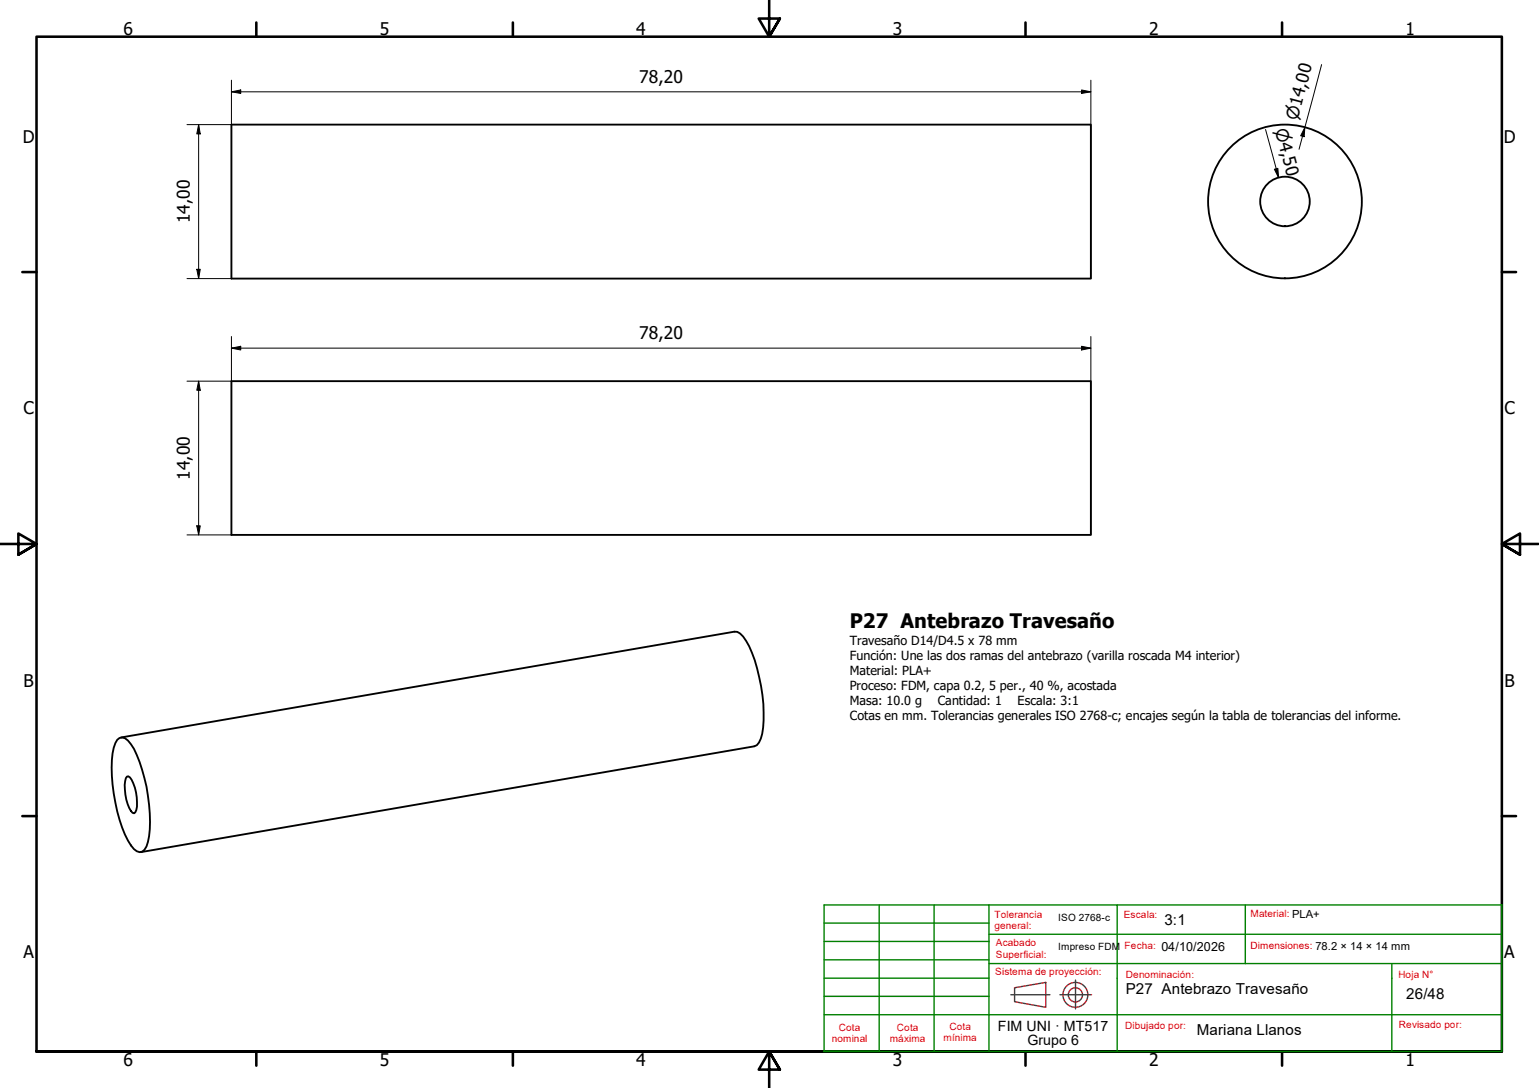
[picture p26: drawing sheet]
<svg xmlns="http://www.w3.org/2000/svg" width="420mm" height="297mm" viewBox="0 0 420 297" stroke-linecap="round" stroke-linejoin="round" font-family="sans-serif">
<defs><g id="words">
<text font-size="5.5" x="232" y="171.4">P27 Antebrazo Travesaño</text>
<g font-size="4.8">
<text x="33.7" y="9.6">6</text>
<text x="103.7" y="9.6">5</text>
<text x="173.7" y="9.6">4</text>
<text x="243.7" y="9.6">3</text>
<text x="313.7" y="9.6">2</text>
<text x="383.7" y="9.6">1</text>
<text x="174.5" y="22.7">78,20</text>
<text x="6.2" y="38.9">D</text>
<text x="410.5" y="38.9">D</text>
<text x="51.8" y="61" transform="rotate(-90 51.8 61)">14,00</text>
<text x="174.5" y="92.6">78,20</text>
<text x="6.4" y="113.1">C</text>
<text x="410.7" y="113.1">C</text>
<text x="51.8" y="131" transform="rotate(-90 51.8 131)">14,00</text>
<text x="6.4" y="187.4">B</text>
<text x="410.7" y="187.4">B</text>
<text x="6.4" y="261.7">A</text>
<text x="410.7" y="261.7">A</text>
<text x="33.7" y="290.9">6</text>
<text x="103.7" y="290.9">5</text>
<text x="173.7" y="290.9">4</text>
<text x="243.7" y="290.9">3</text>
<text x="313.7" y="290.9">2</text>
<text x="383.7" y="290.9">1</text>
</g>
<g font-size="4.6">
<text x="348" y="35.5" transform="rotate(75 348 35.5)">⌀4,50</text>
<text x="354.2" y="33.1" transform="rotate(-75 354.2 33.1)">⌀14,00</text>
</g>
<g font-size="4.1">
<text x="317.9" y="252.7">3:1</text>
<text x="307.3" y="271.4">P27 Antebrazo Travesaño</text>
<text x="383.9" y="272.8">26/48</text>
<text x="326.7" y="282.6">Mariana Llanos</text>
</g>
<g font-size="3.9">
<text x="272.4" y="281.4">FIM UNI · MT517</text>
<text x="280.5" y="285.3">Grupo 6</text>
</g>
<g font-size="3.4">
<text x="232" y="176.1">Travesaño D14/D4.5 x 78 mm</text>
<text x="232" y="180.2">Función: Une las dos ramas del antebrazo (varilla roscada M4 interior)</text>
<text x="232" y="184.3">Material: PLA+</text>
<text x="232" y="188.4">Proceso: FDM, capa 0.2, 5 per., 40 %, acostada</text>
<text x="232" y="192.5">Masa: 10.0 g</text>
<text x="232" y="196.6">Cotas en mm. Tolerancias generales ISO 2768-c; encajes según la tabla de tolerancias del informe.</text>
<text x="256" y="192.5">Cantidad: 1</text>
<text x="277.8" y="192.5">Escala: 3:1</text>
<text x="317.1" y="259.7">04/10/2026</text>
</g>
<g font-size="2.7" fill="#f00">
<text x="271.5" y="250.5">Tolerancia</text>
<text x="306.8" y="250.7">Escala:</text>
<text x="341.4" y="250.4">Material: PLA+</text>
<text x="271.5" y="253.7">general:</text>
<text x="271.9" y="258.4">Acabado</text>
<text x="271.9" y="261.5">Superficial:</text>
<text x="307" y="259.1">Fecha:</text>
<text x="341.4" y="259">Dimensiones: 78.2 × 14 × 14 mm</text>
<text x="271.7" y="266.3">Sistema de proyección:</text>
<text x="307.3" y="267.1">Denominación:</text>
<text x="381.8" y="267.1">Hoja N°</text>
<text x="229" y="281.5">Cota</text>
<text x="244.9" y="281.5">Cota</text>
<text x="259.2" y="281.1">Cota</text>
<text x="307.1" y="281">Dibujado por:</text>
<text x="381.9" y="280.7">Revisado por:</text>
<text x="227.1" y="284.6">nominal</text>
<text x="243" y="284.6">máxima</text>
<text x="257.6" y="284.3">mínima</text>
</g>
<g font-size="2.7">
<text x="288.9" y="251.4">ISO 2768-c</text>
<text x="288.9" y="259.3">Impreso FDM</text>
</g>
</g></defs>
<!-- layer: Visible (ISO) -->
<g fill="none" stroke="#000" stroke-width=".51">
<path d="M63.2 34h234.6v42.1h-234.6zM63.2 104.1h234.6v41.9h-234.6zM32 202a1.83 1.83 0 0 1 2.9 .2 24.5 24.5 0 0 1 4.5 10.3 40.7 40.7 0 0 1 1 17.4 2.77 2.77 0 0 1-2.3 2.7 5 5 0 0 1-3.2-3.1 46.4 46.4 0 0 1-4.2-23.8l.4-1.6zM33 201.3l167.5-28.8a3.8 3.8 0 0 1 3.2 2.5 44.3 44.3 0 0 1 4.4 25.3 3.9 3.9 0 0 1-2.2 3.5l-167.5 28.8M34.7 212l.4-.1a9.2 9.2 0 0 1 2.3 7.2 3.3 3.3 0 0 1-.8 2.9 3.2 3.2 0 0 1-1.7-2.4 13.4 13.4 0 0 1-.5-7.1z"/>
<circle cx="350.8" cy="55" r="6.8"/>
<circle cx="350.8" cy="55" r="21"/>
</g>
<!-- layer: Borde (ISO) -->
<g fill="none" stroke="#000" stroke-width=".7">
<path d="M70 6.1v3.9M140 6.1v3.9M210 0v10l-2.9-4.9h5.8l-2.9 4.9 2.9-4.9M280 6.1v3.9M350 6.1v3.9M6.1 74.3h3.9M410 74.3h3.9M0 148.5h10l-5-2.8v5.7l5-2.9-5 2.9M420 148.5h-10l5-2.8v5.7l-5-2.9 5 2.9M6.1 222.8h3.9M410 222.8h3.9M10 287.1v-277.1h400v277.1h-400h400"/>
<path d="M70 287.1v3.8M140 287.1v3.8M212.9 292l-2.9-4.9 2.9 4.9h-5.8l2.9-4.9v9.9M280 287.1v3.8M350 287.1v3.8"/>
</g>
<g fill="none" stroke="#800040" stroke-width=".38">
<path d="M276 271.6h10.6M277 269.7l8.5-1.5v6.8l-8.5-1.5zM289.4 271.6h8.6M293.6 267.6v7.8"/>
<circle cx="293.6" cy="271.6" r="3.4"/>
<circle cx="293.6" cy="271.6" r="1.94"/>
</g>
<g fill="none" stroke="#008000" stroke-width=".38">
<path d="M225 257h45M225 252h45M240 247.1v40h30M255 247.1v40M270 247.1h35v40M270 255.1h140M305 247.1h35M225 277h185M225 272h45M225 267.1h45M225 262.1h45M270 263.1h140"/>
<path d="M340 263.1v-16h70v40h-140M380 263.1v24M225 287.1v-40h45v40"/>
</g>
<path d="M225 287.1h15" fill="none" stroke="#008000" stroke-width=".51"/>
<!-- layer: Cota (ISO) -->
<g fill="none" stroke="#000" stroke-width=".27">
<path d="M360.8 17.6l-6.2 23.2M51.1 34h12.1M54.2 34l.5 2.6h-1zM54.2 34v42.1M63.2 25.1l2.5-.5v.9zM63.2 25.1h234.6M63.2 21.9v54.2h-12.1M295.3 24.6l2.5 .5-2.5 .4zM297.8 21.9v54.2M345.5 35.4l3.6 13.1M356.2 34.8l-.2 2.5-.9-.2zM347.9 46.2l1-.2 .2 2.5z"/>
<path d="M53.7 73.5h1l-.5 2.6zM63.2 95l2.5-.5v1.1zM63.2 91.9v54.1h-12.1M63.2 95h234.6M295.3 94.5l2.5 .5-2.5 .6zM297.8 91.9v54.1M51.1 104.1h12.1M54.2 104.1l.5 2.4h-1zM54.2 104.1v41.9M53.7 143.6h1l-.5 2.4z"/>
</g>
<path d="M54.2 34l.5 2.6h-1zM63.2 25.1l2.5-.5v.9zM295.3 24.6l2.5 .5-2.5 .4zM356.2 34.8l-.2 2.5-.9-.2zM347.9 46.2l1-.2 .2 2.5zM53.7 73.5h1l-.5 2.6zM63.2 95l2.5-.5v1.1zM295.3 94.5l2.5 .5-2.5 .6zM54.2 104.1l.5 2.4h-1zM53.7 143.6h1l-.5 2.4z" fill="#000"/>
<use href="#words"/>
</svg>
